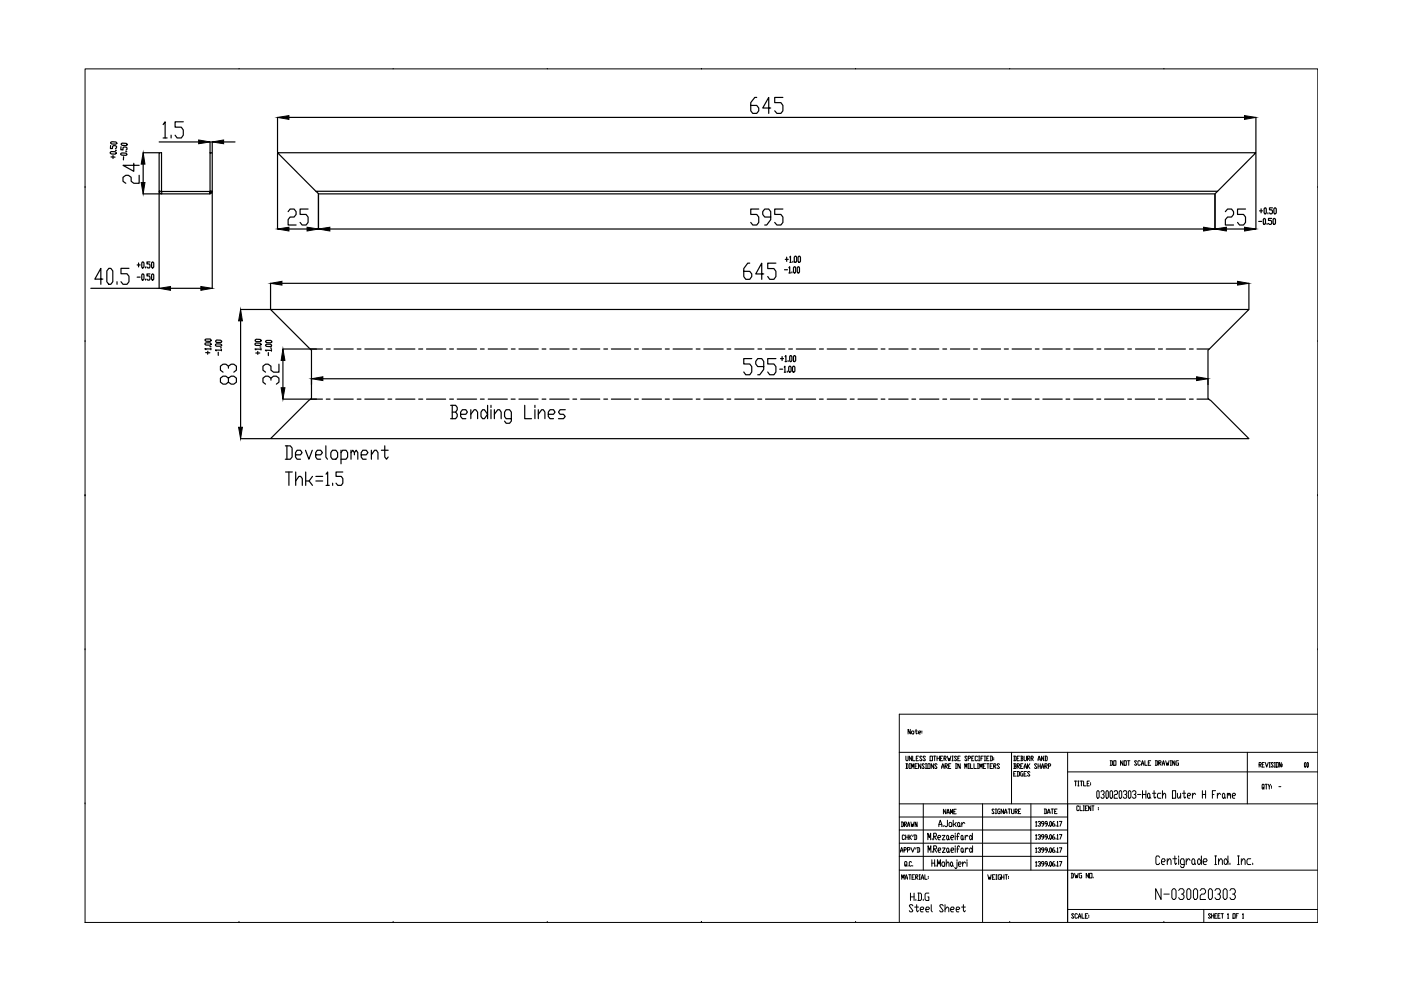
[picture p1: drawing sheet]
<svg xmlns="http://www.w3.org/2000/svg" width="297mm" height="210mm" viewBox="0 0 297 210" stroke-linecap="round" stroke-linejoin="round" font-family="sans-serif">
<!-- layer: 0 -->
<g fill="none" stroke="#000" stroke-width=".25">
<path d="M23.4 32.3l.2-.2 .9 .1 .1 .3-.2 .2-.8-.1zM23.5 30.9l-.1 .6h.4l.1-.5 .2-.1 .6 .2-.2 .4M23.5 30.2l.2-.1h.9l.2 .3-.3 .2-.8-.1zM23.5 33.3h.9M24 33v.6M24.5 31.9h.2M25.6 32.6l.2-.2 .9 .1 .2 .3-.2 .1h-.9l-.2-.2zM25.7 31.1l-.1 .7h.5v-.5l.2-.1h.5l.1 .2v.3l-.2 .1M25.7 30.5l.2-.1h.9l.2 .3-.2 .2-.9-.1zM26.2 33.2v.7M26.7 32.1l.2 .1M28.4 34.6v1.7l-2.3-1.2h3.4"/>
<path d="M29.5 37.2v1.7h-1.1l-.6-.5v-.8l-.6-.4h-.5l-.6 .4v.8l.6 .5M30.4 32.4h3.3M30.4 34.8v3.9M33.7 32.4h.5v8.2h-.5zM33.7 30.1h8.4M34.6 26.4l.4-.6v3.5M34.6 29.3h.8M36.3 28.7v.6M38.9 25.8h-1.8v1.2h1.3l.5 .6v1.1l-.5 .6h-.9l-.4-.6M44.5 32.4h.5v8.2h-.5zM44.5 30.1v2.2M45 30.1v2.2"/>
<path d="M47.4 30.1h2.4M58.8 24.9v7.4M58.8 32.5v16.1M61.3 24.9h202.6M160.4 20.7h-.4l-.8 1.1v1.7l.4 .5h.8l.5-.5v-.6l-.5-.5h-1.2M163.4 22.9h-1.7l1.3-2.2v3.3M166 20.7h-1.7v1.1h1.3l.4 .6v1.1l-.4 .5h-.9l-.4-.5M266.3 24.9v7.4M266.3 32.5v16.1M21.8 59.2h-1.7l1.3-2.3v3.4M23.1 56.9h.4l.4 .5v2.3l-.4 .6h-.4l-.5-.6v-2.3zM24.8 59.7v.6"/>
<path d="M27.3 56.9h-1.6v1.1h1.2l.4 .6v1.1l-.4 .6h-.8l-.4-.6M29.1 56.2h.6M29.1 58.8h.6M29.4 55.8v.8M30.2 55.5l.3 .3v.8l-.1 .2-.3-.2zM30.2 58.1l.3 .2v.9l-.1 .2-.3-.2zM30.4 41.1h3.8M30.9 56.6v.2M30.9 59.2v.2M31.8 55.5h-.6v.5h.5l.1 .2-.1 .6h-.4l-.1-.2M31.8 58.1h-.6v.4h.5l.1 .7-.1 .2h-.4l-.1-.2M32.3 55.5l.3 .3v.8l-.2 .2-.3-.2v-.8z"/>
<path d="M32.3 58.1l.3 .2v.9l-.2 .2-.3-.2v-.9zM33.7 40.6l.2 .3 .4 .2-.1-.5M33.7 40.6v20.5h-14.4M34.3 40.6h10.2M34.3 41.1h10.2M44.5 40.6l.1 .5 .1-.1M44.5 40.6v.5h.1M44.5 40.6l.2 .4 .3-.4M45 40.6v20.5M61.1 44.9l.4-.6h.9l.4 .6v.6l-.4 .5h-.9l-.4 .6v1.1h1.7M61.3 48.6h3.8M65.3 44.3h-1.7v1.2h1.3l.4 .5v1.2l-.4 .5h-.8l-.5-.5"/>
<path d="M67 40.6l-8.2-8.2h207.5l-8.7 8.7h-190.1l-.5-.5h191.1M67.5 41.2v7.4M69.9 48.6h185.3M159 55.8h-.5l-.8 1.1v1.7l.4 .6h.9l.4-.6v-.5l-.4-.6h-1.3M160.9 44.3h-1.7v1.2h1.2l.5 .5v1.2l-.5 .5h-.8l-.4-.5M161.9 58.1h-1.7l1.3-2.3v3.4M163.4 46h-1.3l-.4-.5v-.6l.4-.6h.9l.4 .6v1.7l-.8 1.1h-.5M164.5 55.8h-1.7v1.1h1.3l.4 .6v1.1l-.4 .6h-.9l-.4-.6M166 44.3h-1.7v1.2h1.3l.4 .5v1.2l-.4 .5h-.9l-.4-.5M166.3 57.2h.7M166.5 55h.6M166.8 54.5v.9"/>
<path d="M167.3 56.8l.1-.2v1.3M167.3 57.9h.3M167.5 54.5l.1-.2v1.3M167.5 55.6h.3M167.9 57.7v.2M168.1 55.4v.2M168.4 56.6l.3 .2-.1 1.1-.4-.2v-.9zM168.6 54.3l.3 .2v.9l-.2 .2-.3-.2v-.9zM169.2 56.6l.3 .2-.1 1.1-.4-.2v-.9zM169.4 54.3l.3 .2v.9l-.2 .2-.3-.2v-.9zM257.6 41.2v7.4M259.8 44.9l.5-.6h.8l.4 .6v.6l-.4 .5h-.8l-.5 .6v1.1h1.7"/>
<path d="M260 48.6h3.9M264.1 44.3h-1.7v1.2h1.3l.4 .5v1.2l-.4 .5h-.9l-.4-.5M266.9 46.9h.6M267 44.7h.7M267.4 44.3v.8M268 46.3l.3 .2v.9l-.2 .2-.3-.2v-.9zM268.2 44.1l.3 .2-.1 1-.4-.2v-.8zM268.6 47.4v.2M268.8 45.1v.2M269.6 46.3h-.7v.4h.6l.1 .2v.5l-.1 .2h-.4l-.2-.2M269.8 44.1h-.6v.4h.4l.2 .2v.4l-.2 .2h-.3l-.1-.2M270.1 46.3l.3 .2v.9l-.1 .2-.4-.2v-.9z"/>
<path d="M270.3 44.1l.3 .2v.8l-.2 .2-.3-.2v-.8zM36.2 61.1h6.4M43.5 72.8l1-.1 .2 .3-.2 .2h-.9l-.2-.2zM43.5 72l1.1-.1 .1 .3-.2 .2-.8-.1zM43.6 74.8h.9M44.1 74.5l-.1 .6M44.5 73.5h.2M44.7 74h-1.3l.2 .1M44.7 73.8v.4M45.7 73.1l.2-.2h.9l.2 .4-1.1 .1zM45.7 72.3l.2-.2h.9l.2 .4-1.1 .1zM46.3 74.7v.7"/>
<path d="M46.7 73.7h.2M46.9 74.3l-1.2-.1 .1 .2M46.9 74.1v.3M48.4 78.1v-.5l-.5-.4h-.6l-.6 .4v.9l.6 .4M48.4 77.6l.6-.4h.6l.5 .4v.9l-.5 .4M51 65.6h6.3M51 68v22.6M54.1 72.9l.2-.2 .9 .1 .2 .3-.3 .1h-.8zM54.1 72.1l.2-.2 .9 .1 .2 .3-.2 .1h-.9zM54.2 74.8h.9M54.7 74.5v.6M55.1 73.6h.2"/>
<path d="M55.3 74h-1.2l.1 .2M55.3 73.9v.3M56.3 73.2l.2-.2h.9l.2 .3-.2 .2-.9-.1zM56.3 72.3l.3-.1h.8l.2 .3-.2 .2-.9-.1zM56.9 74.8v.6M57.4 65.6h207.4l-8.7 8.7v10.1l8.7 8.6h-207.4l8.1-8.1 .5-.4v-10.2zM57.4 60.1v5.4M57.4 73.8h.2M57.6 74.3h-1.3l.2 .1M57.6 74.1l-.1 .4M59.1 77.2v1.7h-1.1l-.6-.4v-.9l-.5-.4h-.6l-.5 .4v.9l.5 .4M59.8 60.1h202.6"/>
<path d="M60 74h8.4M60 76.4v5.8M69.2 74h.8M70.8 74h4.1M75.7 74h.8M77.3 74h4.1M82.3 74h.8M83.9 74h4.1M88.8 74h.8M90.4 74h4.1M95.3 74h.8M96.9 74h4.1"/>
<path d="M101.9 74h.8M103.5 74h4.1M108.4 74h.8M110 74h4.1M114.9 74h.8M116.6 74h4.1M121.5 74h.8M123.1 74h4.1M128 74h.8M129.6 74h4.1M134.5 74h.8M136.2 74h4.1"/>
<path d="M141.1 74h.8M142.7 74h4.1M147.6 74h.8M149.2 74h4.1M154.1 74h.8M155.8 74h4.1M159.4 76h-1.7v1.2h1.3l.4 .5v1.2l-.4 .6h-.9l-.4-.6M160.7 74h.8M161.9 77.7h-1.2l-.5-.5v-.6l.5-.6h.8l.4 .6v1.7l-.8 1.2h-.4M162.3 74h4.1M164.5 76h-1.7v1.2h1.3l.4 .5v1.2l-.4 .6h-.9l-.4-.6M165.3 78.3h.6"/>
<path d="M165.5 76h.6M165.8 75.6v.9M166.3 77.9l.1-.3v1.3M166.3 78.9h.3M166.5 75.6l.1-.2v1.3M166.5 76.7h.3M166.9 78.7v.2M167.1 76.5v.2M167.2 74h.8M167.4 77.6l.3 .3v.8l-.1 .2-.4-.2v-.8zM167.6 75.4l.3 .2v.9l-.2 .2-.3-.2zM168.2 77.6l.3 .3v.8l-.1 .2-.4-.2v-.8z"/>
<path d="M168.4 75.4l.3 .2v.9l-.2 .2-.3-.2zM168.8 74h4.1M173.7 74h.9M175.4 74h4.1M180.3 74h.8M181.9 74h4.1M186.8 74h.8M188.5 74h4M193.3 74h.9M195 74h4.1M199.9 74h.8M201.5 74h4.1"/>
<path d="M206.4 74h.8M208.1 74h4M212.9 74h.9M214.6 74h4.1M219.5 74h.8M221.1 74h4.1M226 74h.9M227.7 74h4M232.6 74h.8M234.2 74h4.1M239.1 74h.8M240.7 74h4.1"/>
<path d="M245.6 74h.9M247.3 74h4M252.2 74h.8M253.8 74h2.6M264.8 60.1v5.4M48.4 80.2l.6-.4h.6l.5 .4v.8l-.5 .4h-.6l-.6-.4v-.8l-.5-.4h-.6l-.6 .4v.8l.6 .4h.6l.5-.4M51 93h6.3M57.4 80.6v-.4l-.5-.4h-.6l-.5 .4v.8l.5 .4M57.4 80.2l.6-.4h.6l.5 .4v.8l-.5 .4M60 84.6h8.4M60.5 94.5h1.1l.3 .5v1.9l-.3 .5h-1.1M60.8 94.5v2.9"/>
<path d="M62.7 96.4h1l.4-.4-.4-.5h-.7l-.3 .5v.9l.3 .5h.7M64.8 95.5l.7 1.9 .7-1.9M66 80.3v1.2M66.9 96.4h1.1l.4-.4-.4-.5h-.7l-.4 .5v.9l.4 .5h.7M68.5 80.3h185.2M69.1 94.5v2.4l.3 .5M69.2 84.6h.8M70.5 95.5h.7l.4 .5v.9l-.4 .5h-.7l-.4-.5v-.9zM70.8 84.6h4.1M72.3 96l.3-.5h.8l.3 .5v.9l-.3 .5h-1.1M72.3 95.5v2.8M74.4 96l.4-.5 .3 .5v.4"/>
<path d="M74.4 95.5v1.9M75.1 96l.4-.5 .4 .5v1.4M75.7 84.6h.8M76.6 96.4h1l.4-.4-.4-.5h-.7l-.3 .5v.9l.3 .5h.7M77.3 84.6h4.1M78.7 96.4l.7-.9h.4l.3 .5v1.4M78.7 95.5v1.9M80.9 95.5h1.4M81.6 94.5v2.4l.4 .5 .3-.5M82.3 84.6h.8M83.9 84.6h4.1M88.8 84.6h.8"/>
<path d="M90.4 84.6h4.1M95.3 84.6h.8M95.5 85.9h1.1l.3 .5v.5l-.3 .5M95.9 87.4h.7l.3 .4v.5l-.3 .5h-1.1M95.9 85.9v2.9M96.9 84.6h4.1M97.7 87.8h1.1l.3-.4-.3-.5h-.8l-.3 .5v.9l.3 .5h.8M99.8 87.8l.7-.9h.4l.4 .5v1.4M99.8 86.9v1.9M101.9 84.6h.8M102.3 86.9h.4l.7 .9-.7 1h-.4l-.3-.5v-.9zM103.4 85.9v2.9"/>
<path d="M103.5 84.6h4.1M104.1 85.9v.5M104.1 86.9v1.9M104.8 87.8l.7-.9h.4l.4 .5v1.4M104.8 86.9v1.9M108.4 84.6h.8M108.4 88.8h-1.1l-.3-.5v-.9l.3-.5h.7l.4 .5v1.9l-.4 .4h-.7l-.3-.4M110 84.6h4.1M111.3 85.9v2.9h1.4M113.4 85.9v.5M113.4 86.9v1.9M114.1 87.8l.8-.9h.3l.3 .5v1.4"/>
<path d="M114.1 86.9v1.9M114.9 84.6h.8M116.2 87.8h1.1l.4-.4-.4-.5h-.7l-.4 .5v.9l.4 .5h.7M116.5 84.6h4.2M119.8 86.9h-1.1l-.3 .5 .3 .4h.8l.3 .5-.3 .5h-1.1M121.5 84.6h.8M123.1 84.6h4.1M128 84.6h.8M129.6 84.6h4.1M134.5 84.6h.8M136.1 84.6h4.2M141.1 84.6h.8"/>
<path d="M142.7 84.6h4.1M147.6 84.6h.8M149.2 84.6h4.1M154.1 84.6h.8M155.8 84.6h4.1M160.7 84.6h.8M162.3 84.6h4.1M167.2 84.6h.8M168.8 84.6h4.1M173.7 84.6h.8M175.4 84.6h4.1M180.3 84.6h.8"/>
<path d="M181.9 84.6h4.1M186.8 84.6h.8M188.4 84.6h4.1M193.3 84.6h.8M195 84.6h4.1M199.9 84.6h.8M201.5 84.6h4.1M206.4 84.6h.8M208.1 84.6h4M212.9 84.6h.9M214.6 84.6h4.1M219.5 84.6h.8"/>
<path d="M221.1 84.6h4.1M226 84.6h.8M227.7 84.6h4M232.5 84.6h.9M234.2 84.6h4.1M239.1 84.6h.8M240.7 84.6h4.1M245.6 84.6h.8M247.3 84.6h4M252.2 84.6h.8M253.8 84.6h2.5M256.1 80.3v1.2"/>
<path d="M60.5 100.1h1.5M61.3 100.1v2.8M62.7 102l.7-1h.4l.3 .5v1.4M62.7 100.1v2.8M64.8 100.1v2.8M65.5 102l.8 .9M66.3 101l-.8 1h-.7M67 101h1.4M67 102h1.4M69.1 100.5l.4-.4v2.8M69.1 102.9h.7M70.5 102.4v.5"/>
<path d="M72.7 100.1h-1.5v.9h1.1l.4 .5v.9l-.4 .5h-.7l-.4-.5"/>
</g>
<g fill="none" stroke="#000" stroke-width=".21">
<path d="M18 14.6h261.4v181h-261.4zM50.7 14.6h.1M83.4 14.6h.1M116 14.6h.1M148.7 14.6h.1M181.4 14.6h.1M214.1 14.6h.1M246.8 14.6h.1M18 39.8h.1M279.4 39.8h.1M18 72.4h.1M279.4 72.4h.1"/>
<path d="M18 105.1h.1M279.4 105.1h.1M18 137.8h.1M279.4 137.8h.1M190.7 159.5h88.7M193 154.6v1l-.5-1v1M193.4 155l.4 .2-.2 .4-.3-.2zM194 155h.5M194.2 154.6v.8l.2 .2 .1-.2M194.7 155.3h.4v-.3l-.4 .2 .2 .4h.2M195.5 155v.2M195.5 155.3v.1"/>
<path d="M214.5 159.5v10.9M226.4 159.5v36.1M264.5 159.5v10.9M279.4 151.4h-88.7v44.1M18 170.4h.1M190.7 170.4h88.7M190.7 178.8h35.7M190.7 176h35.7M190.7 173.2h35.7M191.1 174.3h.3l.2 .2v.6l-.2 .2h-.3M191.2 174.3v1M191.8 174.8h.3l.1-.2-.1-.3h-.3v1"/>
<path d="M191.8 177.2l-.2-.2h-.2l-.1 .2 .1 .8 .4-.2M191.9 174.8l.3 .5M192 177v1M192 177.5h.5M192.1 160.3l.1 1 .3-.2v-.8M192.1 161.9h.3l.1 .2v.7l-.1 .1h-.3M192.2 161.9v1M192.4 175.3l.3-1 .2 1M192.4 174.9h.5M192.5 177v1M192.7 177v1M192.8 161.9h.2"/>
<path d="M192.8 162.9h.2M192.9 177.5l.4 .5M192.9 161.9v1M193.1 174.3l.2 1 .2-.5v.5l.3-1M193.1 179.7l.4 1 .4-1M193.3 177l-.6 .5M193.3 160.3v1l-.5-1v1M193.3 162.9v-1l.2 .7 .3-.7v1M193.5 160.3v1h.5M193.6 177l-.1 .4M193.8 177h.4l.2 .2v.6l-.2 .2h-.4M194 177v1"/>
<path d="M194 162.4h.3M194.2 179.7l-.1 .3M194.3 160.8h.2M194.4 174.3v1l-.4-1v1M194.5 179.7h.4l.1 .2v.6l-.1 .2h-.4M194.5 161.9h-.5v1h.5M194.6 179.7v1M194.7 160.3h-.4v1h.4M195.2 161.9v1l-.5-1v1M195.5 160.5l-.1-.2-.4 .2 .5 .6-.1 .2-.4-.2M195.7 170.4v14.1M196 162.1l-.2-.2-.3 .2 .5 .7-.2 .1-.3-.1"/>
<path d="M196.2 160.5l-.1-.2-.4 .2 .5 .6-.1 .2-.4-.2M196.2 161.9h.3M196.2 162.9h.3M196.3 161.9v1M196.7 161.9h.5v1h-.5zM196.7 178.1v-1.4l.3 .9 .3-.9v1.4M197.2 160.3h.5v1h-.5zM197.7 177.8v.3M198 161.9v1l-.6-1v1M198 177.3h.4l.1-.2-.1-.4h-.4v1.4M198 160.3h.4M198.1 177.3l.4 .8"/>
<path d="M198.2 160.3v1M198.7 162.1l-.2-.2-.3 .2 .5 .7-.2 .1-.3-.1M198.7 160.8h.5M198.7 160.3v1M198.8 177.6h.5l.2-.3-.2-.2h-.3l-.2 .2v.5l.2 .3h.3M199.1 175.3l.2-1.4 .4 .9v.5M199.1 174.8h.6M199.2 160.3v1M199.4 160.8h.2M199.6 162.9l.3-1 .3 1M199.6 162.6h.6M199.8 177.1h.6l-.6 1h.6"/>
<path d="M199.8 179.8h.6l-.6 .9h.6M199.9 160.3h-.5v1h.5M200 175v.3M200.2 160.8l.4-.1-.1-.4h-.3v1M200.3 160.8l.3 .5M200.4 162.4h.3l.2-.1-.2-.4h-.3v1M200.5 162.4l.4 .5M200.5 171.6v1l-.5-1v1M200.8 172.6l.2-1 .3 1M200.8 172.3h.5M200.8 177.1l.3 .2-.1 .8h-.2l-.1-.3zM200.9 160.3l.2 1 .2-.5 .1 .5 .2-1"/>
<path d="M200.9 173.9v1.1l-.2 .3h-.3l-.1-.3M200.9 179.8l.3 .2v.5l-.2 .2-.3-.2v-.5zM201.1 162.4h.3M201.1 177.8l.2 .3M201.3 174.4h.3l.2 .2v.4l-.2 .3h-.3l-.1-.3zM201.5 172.6v-1l.3 .7 .2-.7v1M201.6 161.9h-.5v1h.5M201.6 177.6h.5l.1-.3-.1-.2h-.3l-.2 .2v.5l.2 .3h.3M201.8 161.3h.3M201.8 160.3h.3M202 160.3v1M202.1 173.9v1.4"/>
<path d="M202.2 172.1h.3M202.4 174.8l.3 .5M202.5 176.7v.2M202.5 177.1v1M202.5 179.3v.3M202.5 179.8v.9M202.6 161.9h.2M202.6 162.9h.2M202.7 161.9v1M202.7 171.6h-.5v1h.5M202.7 174.4l-.3 .4h-.3M202.8 160.5l-.1-.2-.3 .2 .4 .6-.1 .2-.3-.2"/>
<path d="M202.8 177.3h.5M203.1 160.8h.2M203.2 174.4l.3 .2v.4l-.2 .3-.3-.3zM203.4 176.9l-.1-.2-.3 .2v1.2M203.5 179.6l-.2-.3-.3 .3v1.1M203.5 175l.1 .3M203.6 160.3h-.5v1h.5M203.6 161.9v1l-.5-1v1M203.9 177.1l.3 .2-.2 .8h-.1l-.1-.3zM203.9 179.8l.3 .2v.5l-.2 .2-.2-.2v-.5zM203.9 174.4v.9M204.2 177.8l.1 .3"/>
<path d="M204.6 162.9v-1l.2 .7 .2-.7v1M204.6 174.6l-.3-.2-.4 .4M204.6 177.1v1M204.7 179.8v.9M205 160.5l-.1-.2-.3 .2 .4 .6-.1 .2-.3-.2M205.2 177.3l-.3-.2-.3 .5M205.3 160.8l.5-.1-.1-.4h-.4v1M205.3 161.9h.2M205.3 162.9h.2M205.4 161.9v1M205.7 177.1h.2l.3 .5-.3 .5h-.2l-.1-.3zM205.7 179.8h.2l.3 .5-.3 .4-.3-.2v-.5z"/>
<path d="M205.8 161.9v1h.4M206 160.8h.2M206.2 176.7v1.4M206.2 179.3v1.4M206.5 160.3h-.5v1h.5M206.5 161.9v1h.5M207.3 160.5l-.2-.2-.3 .2 .1 .8 .4-.2M207.3 161.9h.2M207.3 162.9h.2M207.3 161.9v1M207.5 161.3h.2M207.5 160.3h.2"/>
<path d="M207.6 160.3v1M207.7 162.9v-1l.3 .7 .2-.7v1M208 160.8h.2M208.3 170.4v25.1M208.5 160.3h-.5v1M208.5 162.4h.2M208.7 161.3h.3M208.7 160.3h.3M208.8 160.3v1M209 161.9h-.5v1h.5M209.2 160.8h.3M209.2 161.9h.5"/>
<path d="M209.5 161.9v1M209.7 160.3h-.5v1h.5M209.9 160.3h.4l.1 .2v.6l-.1 .2h-.4M209.9 162.4h.3M210.1 160.3v1M210.4 161.9h-.5v1h.5M210.7 162.4h.3l.2-.1-.2-.4h-.3v1M210.7 160.7v.1M210.7 161v.1M210.8 171.7l-.1-.2-.4 .2 .5 .7-.1 .1-.4-.1M210.8 162.4l.4 .5M211 172.5h.3"/>
<path d="M211 171.5h.3M211.2 171.5v1M211.9 162.1l-.1-.2-.4 .2 .5 .7-.1 .1-.4-.1M212 171.5h-.3l-.2 .2 .2 .8h.3v-.5h-.1M212.8 171.5v1l-.5-1v1M213 172.5l.2-1 .3 1M213 172.2h.5M213.7 171.5h.5M214 171.5v1M214.5 171.5v.9l.1 .1 .4-.1v-.9M214.9 160.3h.4l.1 .2v.6l-.1 .2h-.4M214.9 161.9h.4l.1 .2-.1 .3"/>
<path d="M214.9 164.1h.3M215.1 162.4h.2l.1 .4-.1 .1h-.4M215.1 160.3v1M215.1 161.9v1M215.2 172h.4l.1-.1-.1-.4h-.4v1M215.3 172l.4 .5M215.4 163.6h-.5v.9h.5M215.6 162.4h.4l.2-.1-.2-.4h-.4v1M215.6 163.6h.4l.2 .1v.7l-.2 .1h-.4M215.6 160.8h.3M215.8 162.4l.4 .5M215.8 163.6v.9"/>
<path d="M215.9 172h.3M216.2 160.3h-.6v1h.6M216.4 160.3h.3l.2 .2-.2 .3M216.4 171.5h-.5v1h.5M216.4 162.4h.2M216.5 160.8h.2l.2 .3-.2 .2h-.3M216.5 160.3v1M216.9 161.9h-.5v1h.5M216.9 163.6h-.4l-.1 .1 .1 .8h.4v-.4h-.2M217.1 160.3l.2 1 .3-.2v-.8M217.1 162.9l.3-1 .2 1M217.1 162.6h.5"/>
<path d="M217.1 164.1h.3M217.6 163.6h-.5v.9h.5M217.8 160.8l.6-.1-.2-.4h-.4v1M217.8 161.9v1M218 160.8l.4 .5M218 162.4l.4 .5M218.4 161.9l-.6 .5M218.4 163.7l-.4-.1-.2 .1 .6 .7-.2 .1-.4-.1M218.6 170.4v14.1M218.6 160.8l.5-.1-.2-.4h-.3v1M218.7 160.8l.4 .5M219.6 174.3l.1-.1v1"/>
<path d="M219.6 177.1l.1-.1v.9M219.6 179.9l.1-.2v1M219.6 175.2h.2M219.6 177.9h.2M219.8 162.1l-.1-.2-.4 .2 .5 .7-.1 .1-.4-.1M220.1 161.3l.2-1 .3 1M220.1 174.3l.4-.1 .1 .3-.3 .2M220.1 177.1l.4-.1 .1 .3-.3 .2M220.1 179.9l.4-.2 .1 .3-.3 .2M220.1 162.4h.5M220.1 161h.5M220.1 161.9v1"/>
<path d="M220.5 174.7l.1 .1-.1 .4-.4-.2M220.5 177.5l.1 .1-.1 .3-.4-.1M220.6 161.9v1M220.8 162.9l.3-1 .2 1M220.8 162.6h.5M221.3 160.3v1l-.5-1v1M221.3 174.7h-.4l-.1-.2 .1-.3 .4 .1v.5l-.4 .4M221.3 177.5h-.4l-.1-.2 .1-.3 .4 .1v.5l-.4 .3M221.4 171.5h.4l.1 .2v.7l-.5 .1M221.5 160.3h.4l.1 .2v.6l-.1 .2h-.4M221.5 162.4h.4l.1-.1-.1-.4h-.4v1M221.5 171.5v1"/>
<path d="M221.7 160.3v1M221.7 162.4l.3 .5M222 174.7h-.3l-.1-.2 .1-.3 .3 .1v.5l-.3 .4M222 177.5h-.3l-.1-.2 .1-.3 .3 .1v.5l-.3 .3M222.1 172.5l.3-1 .2 1M222.1 172.2h.5M222.3 162.4h.3l.2-.1-.2-.4h-.3v1M222.3 175v.2M222.3 177.8v.1M222.7 174.2l.2 .1-.1 .9-.3-.2zM222.7 177l.2 .1-.1 .8-.3-.1zM222.7 179.7l.2 .2-.1 .8-.3-.1z"/>
<path d="M222.9 171.5h.5M223.1 171.5v1M223.5 174.2l-.4 .3v.5l.4 .2 .1-.4-.1-.1h-.4M223.5 177l-.4 .3v.5l.4 .1 .1-.1-.1-.3h-.4M223.5 179.7l-.4 .3v.6l.4 .1 .1-.3-.1-.2h-.4M223.6 172h.3M223.9 175v.2M223.9 177.8v.1M224.1 171.5h-.5v1h.5M224.2 174.3v-.1v1M224.2 177.1v-.1v.9M224.2 179.9v-.2v1"/>
<path d="M224.2 175.2h.2M224.2 177.9h.2M224.6 174.2h.5l-.4 1M224.6 177h.5l-.4 .9M224.6 179.7h.5l-.4 1M226.4 163.7h53M227.8 165.6h.5M228 165.6v1M228.5 165.6h.3M228.5 166.6h.3M228.6 165.6v1M228.7 171l-.1-.1h-.2l-.1 .1 .1 .9h.2l.1-.2"/>
<path d="M229 170.9v1h.4M229 165.6h.5M229.3 165.6v1M229.7 170.9h.2M229.7 171.9h.2M229.7 165.6v1h.6M229.8 170.9v1M230.1 171.4h.2M230.5 166.1h.3M230.6 170.9h-.5v1h.5M231 165.6h-.5v1h.5M231.2 165.9v.2"/>
<path d="M231.2 166.3v.2M231.3 170.9v1l-.5-1v1M231.5 170.9h.4M231.7 170.9v1M232.7 167.6l.3 .3v1.1l-.1 .2-.4-.2v-1.1zM232.9 171.2v.2M232.9 171.5v.2M233.4 167.9l.2-.3h.3l.2 .3v.3l-.3 .2M233.9 168.4l.2 .3-.2 .5h-.3l-.2-.2M234.7 167.6l.3 .3v1.1l-.2 .2-.3-.2v-1.1zM235.4 161.3l.5 .1v.7l-.1 .2h-.4M235.5 161.3v1"/>
<path d="M235.5 167.6l.4 .3v1.1l-.2 .2-.4-.2v-1.1zM236.1 161.3h.5v1h-.5zM236.2 167.9l.2-.3h.4l.1 .3-.1 .5h-.4l-.2 .3v.5h.7M237.4 167.6h.3l.1 .3v1.1l-.1 .2h-.3l-.1-.2v-1.1zM238.1 161.3v1l-.5-1v1M238.2 167.9l.1-.3h.4l.2 .3-.2 .5h-.2M238.3 161.3h.5v1h-.5zM238.7 168.4l.2 .3-.2 .5h-.4l-.1-.2M239.1 161.3h.5M239.3 161.3v1M239.4 167.6l.4 .3v1.1l-.2 .2-.4-.2v-1.1zM240.1 167.9l.2-.3h.3l.2 .3v.3l-.3 .2"/>
<path d="M240.6 168.4l.2 .3v.3l-.2 .2h-.3l-.2-.2M241 161.4l-.1-.1-.4 .1 .5 .7-.1 .2-.4-.2M241.2 168.4h.7M241.8 161.4l-.2-.1-.3 .1 .1 .9 .4-.2M242 162.3l.2-1 .3 1M242 161.9h.5M242.2 168.4h.8M242.2 167.6v1.6M242.7 161.3v1h.5M243 167.6v1.6M243.5 168.2l.3 .2v.6l-.2 .2-.3-.2v-.6zM243.5 161.8h.2"/>
<path d="M243.8 169l.2 .2M244 161.3h-.5v1h.5M244.3 168.2h.8M244.7 167.6v1.4l.2 .2 .2-.2M244.9 161.3l.5 .1v.7l-.1 .2h-.4M245.1 161.3v1M245.7 161.8h.3l.2-.4-.5-.1v1M245.8 161.8l.4 .5M246.1 168.2h-.5l-.2 .2v.6l.2 .2h.5M246.4 162.3l.3-1 .2 1M246.4 161.9h.5M246.5 168.7l.3-.5h.2l.1 .2v.8"/>
<path d="M246.5 167.6v1.6M247.1 161.3l.3 1 .1-.5 .2 .5 .2-1M248.1 161.3h.3M248.1 162.3h.3M248.2 161.3v1M248.6 167.6h.7v1.6h-.7zM249.1 161.3v1l-.5-1v1M249.6 168.2v.8l.2 .2h.2l.3-.5M249.9 161.3l-.6 .1 .2 .9h.4v-.5h-.2M250.3 168.2v1M250.7 168.2h.7M251 167.6v1.4l.2 .2 .2-.2"/>
<path d="M251.8 168.7h.5l.1-.3-.1-.2h-.4l-.1 .2v.6l.1 .2h.4M252.8 168.2v1M253.5 168.4l-.3-.2-.4 .5M254.9 168.4h.7M254.9 167.6v1.6M255.6 167.6v1.6M257 168.4h.4M257.7 167.6h-.7v1.6M258.1 168.2v1M258.8 168.4l-.4-.2-.3 .5M259.3 168.2l.4 .2v.6l-.2 .2-.3-.2v-.6zM259.7 169l.1 .2"/>
<path d="M260.2 168.4l.2-.2 .2 .5M260.2 168.2v1M260.6 168.4l.1-.2 .2 .2v.8M261.3 168.7h.5l.2-.3-.2-.2h-.3l-.2 .2v.6l.2 .2h.3M267 162.1l.4-.1-.1-.3h-.3v.9M267.1 162.1l.3 .5M267.6 162.1h.2M267.8 167l.1 .1-.2 .2-.1-.8 .1-.2h.2l.1 1M268.1 161.7h-.5v.9h.5M268.2 166.3h.5M268.3 161.7l.3 .9 .3-.9M268.5 166.3v1"/>
<path d="M268.9 166.3l.2 1M269.1 162.6h.2M269.1 161.7h.2M269.2 161.7v.9M269.4 166.3l-.3 .5M269.6 166.6v.2M269.6 167v.1M270 161.8l-.1-.1h-.3l-.1 .1 .5 .7-.1 .1h-.3l-.1-.1M270.2 162.6h.2M270.2 161.7h.2M270.3 161.7v.9M270.6 161.7h.4v.9h-.4z"/>
<path d="M271.1 166.8h.5M271.7 161.7v.9l-.5-.9v.9M271.9 162v.1M271.9 162.3v.2M276.7 161.7l.2 .1-.1 .8-.2-.1zM277.2 161.7l.2 .1-.1 .8-.2-.1zM279.4 170.4h.1M50.7 195.6h.1M83.4 195.6h.1M116 195.6h.1M148.7 195.6h.1M181.4 195.6h.1"/>
<path d="M190.7 184.5h88.7M190.7 181.6h35.7M190.9 180.7l.3-1 .2 1M190.9 180.4h.5M191.2 186.4v-.9l.2 .6 .3-.6v.9M191.7 180.2h.3l.2-.2-.2-.3h-.3v1M191.9 186.4l.3-.9 .2 .9M191.9 186.1h.5M192 183.3l.2 .2-.3 .1v-.9l.4 .1-.1 .7 .1 .1M192.4 180.2h.4l.1-.2-.1-.3h-.4v1M192.5 183.5v.1M192.7 185.5h.4"/>
<path d="M192.9 185.5v.9M193 189.4v1.5M193 190.2h.8M193.3 182.8l-.2-.1-.3 .1v.7l.1 .1 .4-.1M193.4 186h.2M193.5 183.5v.1M193.5 192.1l-.1-.3h-.4l-.2 .3 .7 1-.1 .2h-.4l-.2-.2M193.8 189.4v1.5M193.9 185.5h-.5v.9h.5M193.9 192.3h.8M194.1 186h.4l.1-.2-.1-.3h-.4v.9M194.2 190.7v.2"/>
<path d="M194.2 186l.4 .4M194.4 191.8v1.3l.1 .2 .2-.2M194.6 189.4h.6l.2 .2v1.1l-.2 .2h-.6M194.8 189.4v1.5M194.9 185.5h.2M194.9 186.4h.2M195 185.5v.9M195.1 192.8h.6l.2-.2-.2-.3h-.4l-.2 .3v.5l.2 .2h.4M195.3 186.4l.3-.9 .2 .9M195.3 186.1h.5M195.7 190.7v.2M196.1 185.5v.9h.5"/>
<path d="M196.3 192.8h.6l.2-.2-.2-.3h-.4l-.2 .3v.5l.2 .2h.4M196.8 180.7v-1.4l.3 1 .3-1v1.4M196.8 185.8v.2M196.8 186.1v.2M196.9 189.4h-.6l-.2 .2v1.1l.2 .2h.6v-.7h-.2M197.4 191.8v1.3l.3 .2M197.6 182.3v1.4M197.6 183h.6M197.7 180.5v.2M198 180h.4l.2-.2-.2-.5h-.4v1.4M198.1 180l.5 .7M198.2 182.3v1.4"/>
<path d="M198.5 183.4v.3M198.8 183.7v-1.4l.3 .9 .3-.9v1.4M198.9 180.3h.4l.2-.3-.2-.2h-.2l-.2 .2v.5l.2 .2h.2M199.9 182.8h.3l.1 .2-.1 .7h-.3l-.2-.3zM200 192.1l-.2-.3h-.4l-.2 .3 .8 1-.2 .2h-.4l-.2-.2M200.4 192.8l.4-.5h.2l.2 .3v.7M200.4 191.8v1.5M200.6 183.2l.4-.4 .2 .2v.7M200.6 182.3v1.4M201.2 180.5l.1 .2M201.5 192.8h.6l.2-.2-.2-.3h-.3l-.3 .3v.5l.3 .2h.3M201.6 180.3h.5l.1-.3-.1-.2h-.3l-.2 .2 .2 .7h.3"/>
<path d="M201.7 182.8l.3 .2-.2 .7-.3-.3zM202 183.4l.1 .3M202.7 192.8h.6l.2-.2-.2-.3h-.4l-.2 .3v.5l.2 .2h.4M202.9 180h.4M202.9 182.8v1.1l-.2 .3h-.1l-.2-.3M202.9 182.3v.2M203.2 183.2h.5l.1-.2-.1-.2h-.4l-.1 .2 .1 .7h.4M203.9 192.3h.8M204.1 182.8v.9M204.2 180.5l.2 .2M204.3 191.8v1.3l.2 .2 .2-.2M204.7 183l-.3-.2-.3 .4"/>
<path d="M205 182.3v.2M205 182.8v.9M205.3 180l-.3-.2-.3 .5M209.4 185.5l.3 .9 .1-.4 .1 .4 .2-.9M210.4 186h.3M210.9 185.5h-.5v.9h.5M211.2 185.5h.2M211.2 186.4h.2M211.2 185.5v.9M212.1 185.5h-.3l-.2 .1 .2 .8h.3v-.4h-.1M212.3 186h.6M212.3 185.5v.9"/>
<path d="M212.9 185.5v.9M213.1 185.5h.5M213.4 185.5v.9M213.8 185.8v.2M213.8 186.1v.2M214.1 195.6h.1M219.6 182.8l.1-.1v.9M219.6 180.7h.2M219.6 183.6h.2M220.1 182.8l.4-.1 .1 .3-.3 .2M220.5 180.2l.1 .2-.1 .3-.4-.1M220.5 183.2l.1 .1-.1 .3-.4-.1"/>
<path d="M221.3 180.2h-.4l-.1-.2 .1-.3 .4 .2v.5l-.4 .3M221.3 183.2h-.4l-.1-.2 .1-.3 .4 .1v.5l-.4 .3M222 180.2h-.3l-.1-.2 .1-.3 .3 .2v.5l-.3 .3M222 183.2h-.3l-.1-.2 .1-.3 .3 .1v.5l-.3 .3M222.3 180.6v.1M222.3 183.5v.1M222.7 182.7l.2 .1-.1 .8-.3-.1zM223.5 182.7l-.4 .3v.5l.4 .1 .1-.1-.1-.3h-.4M223.9 180.6v.1M223.9 183.5v.1M224.2 182.8v-.1v.9M224.2 180.7h.2"/>
<path d="M224.2 183.6h.2M224.6 182.7h.5l-.4 .9M226.4 192.8h53M227.1 185.2h.4l.1 .1v.7l-.1 .1h-.4M227.2 185.2v.9M227.7 193.9l-.2-.2-.3 .2 .5 .6-.2 .2-.3-.2M227.8 185.2l.3 .9 .1-.5 .1 .5 .3-.9M228.4 193.9l-.1-.2-.4 .2 .1 .8 .4-.2M228.6 194.7l.3-1 .3 1M228.6 194.4h.6M229.3 185.2h-.4l-.1 .1 .1 .8h.4v-.5h-.1M229.4 193.7v1h.5"/>
<path d="M230.1 194.2h.3M230.6 193.7h-.5v1h.5M230.8 185.2v.9l-.5-.9v.9M230.8 194v.2M230.8 194.4v.1M231 185.2h.5v.9h-.5zM231.8 186v.1M245.9 181.8l-.2-.3h-.5l-.1 .3v1.2l.1 .3h.5l.2-.3M246.2 188.4v2.3l-1.2-2.3v2.3M246.3 182.7h.5l.3-.3-.3-.3h-.3l-.2 .3v.6l.2 .3h.3M246.8 195.6h.1M246.8 189.6h1.1"/>
<path d="M247.5 182.7l.4-.6h.2l.2 .3v.9M247.5 182.1v1.2M248.7 182.1h.8M248.8 188.4h.2l.3 .4v1.5l-.3 .4h-.2l-.3-.4v-1.5zM249.1 181.5v1.5l.2 .3 .2-.3M249.9 188.8l.3-.4h.5l.3 .4v.4l-.3 .4h-.2M249.9 181.5v.3M249.9 182.1v1.2M250.7 189.6l.3 .3v.4l-.3 .4h-.5l-.3-.4M251.1 183.3h-.6l-.2-.3v-.6l.2-.3h.4l.2 .3v1.2l-.2 .3h-.4l-.2-.3M251.5 182.1v1.2M251.9 188.4h.3l.3 .4v1.5l-.3 .4h-.3l-.3-.4v-1.5z"/>
<path d="M252.3 182.4l-.2-.3h-.2l-.4 .6M252.9 182.1h.2l.2 .3v.6l-.2 .3h-.2l-.2-.3v-.6zM253.3 188.4h.3l.3 .4v1.5l-.3 .4h-.3l-.3-.4v-1.5zM253.3 183l.2 .3M254.1 182.1h.2l.4 .6-.4 .6-.4-.3v-.6zM254.5 188.8l.3-.4h.5l.3 .4v.4l-.3 .4h-.5l-.3 .3v.8h1.1M254.7 181.5v1.8M255.1 182.7h.6l.2-.3-.2-.3h-.4l-.2 .3v.6l.2 .3h.4M255.2 192.8v2.8M256.5 188.4h.3l.2 .4v1.5l-.2 .4h-.3l-.3-.4v-1.5zM256.7 193.9l-.2-.2-.3 .2 .5 .6-.2 .2-.3-.2M256.9 194.2h.4"/>
<path d="M256.9 193.7v1M257.3 193.7v1M257.6 194.2h.2M257.6 181.5h.3M257.6 183.3h.3M257.6 188.8l.3-.4h.6l.2 .4v.4l-.2 .4h-.3M257.7 181.5v1.8M258 193.7h-.4v1h.4M258.2 194.2h.3M258.4 182.7l.3-.6h.3l.2 .3v.9M258.4 182.1v1.2M258.5 189.6l.2 .3v.4l-.2 .4h-.6l-.3-.4"/>
<path d="M258.7 193.7h-.5v1h.5M258.9 193.7h.5M259.2 193.7v1M259.6 188.4h.3l.3 .4v1.5l-.3 .4h-.3l-.3-.4v-1.5zM259.8 182.1h.2l.4 .6-.4 .6h-.2l-.3-.3v-.6zM260.3 193.9l.1-.2v1M260.3 194.7h.2M260.4 181.5v1.8M260.8 188.8l.2-.4h.6l.3 .4v.4l-.3 .4h-.3M260.8 183v.3M261.4 193.7h.5v1h-.5zM261.6 189.6l.3 .3v.4l-.3 .4h-.6l-.2-.4"/>
<path d="M262.1 194.2h.2M262.4 181.5h.4M262.4 183.3h.4M262.6 193.7h-.5v1M262.6 181.5v1.8M263.2 182.7l.4-.6h.2l.2 .3v.9M263.2 182.1v1.2M263.4 193.9l.2-.2v1M263.4 194.7h.3M265.2 182.1h-.6l-.2 .3v.6l.2 .3h.6M265.6 183v.3"/>
</g>
<g fill="#000" stroke="#000" stroke-width=".21">
<path d="M30.4 32.4l.3 2.4h-.8zM29.9 38.7h.8l-.3 2.4zM42.1 29.7l2.4 .4-2.4 .4zM45 30.1l2.4-.4v.8zM58.8 24.9l2.5-.4v.8zM263.9 24.5l2.4 .4-2.4 .4zM57.4 60.1l2.4-.5v.9zM58.8 48.6l2.5-.4v.8zM65.1 48.2l2.4 .4-2.4 .4zM67.5 48.6l2.4-.4v.8zM255.2 48.2l2.4 .4-2.4 .4zM257.6 48.6l2.4-.4v.8z"/>
<path d="M262.4 59.6l2.4 .5-2.4 .4zM263.9 48.2l2.4 .4-2.4 .4zM33.7 61.1l2.5-.4v.9zM42.6 60.7l2.4 .4-2.4 .5zM51 65.6l.4 2.4h-.8zM60 74l.4 2.4h-.8zM66 80.3l2.5-.4v.8zM253.7 79.9l2.4 .4-2.4 .4zM50.6 90.6h.8l-.4 2.4zM59.6 82.2h.8l-.4 2.4z"/>
</g>
</svg>
